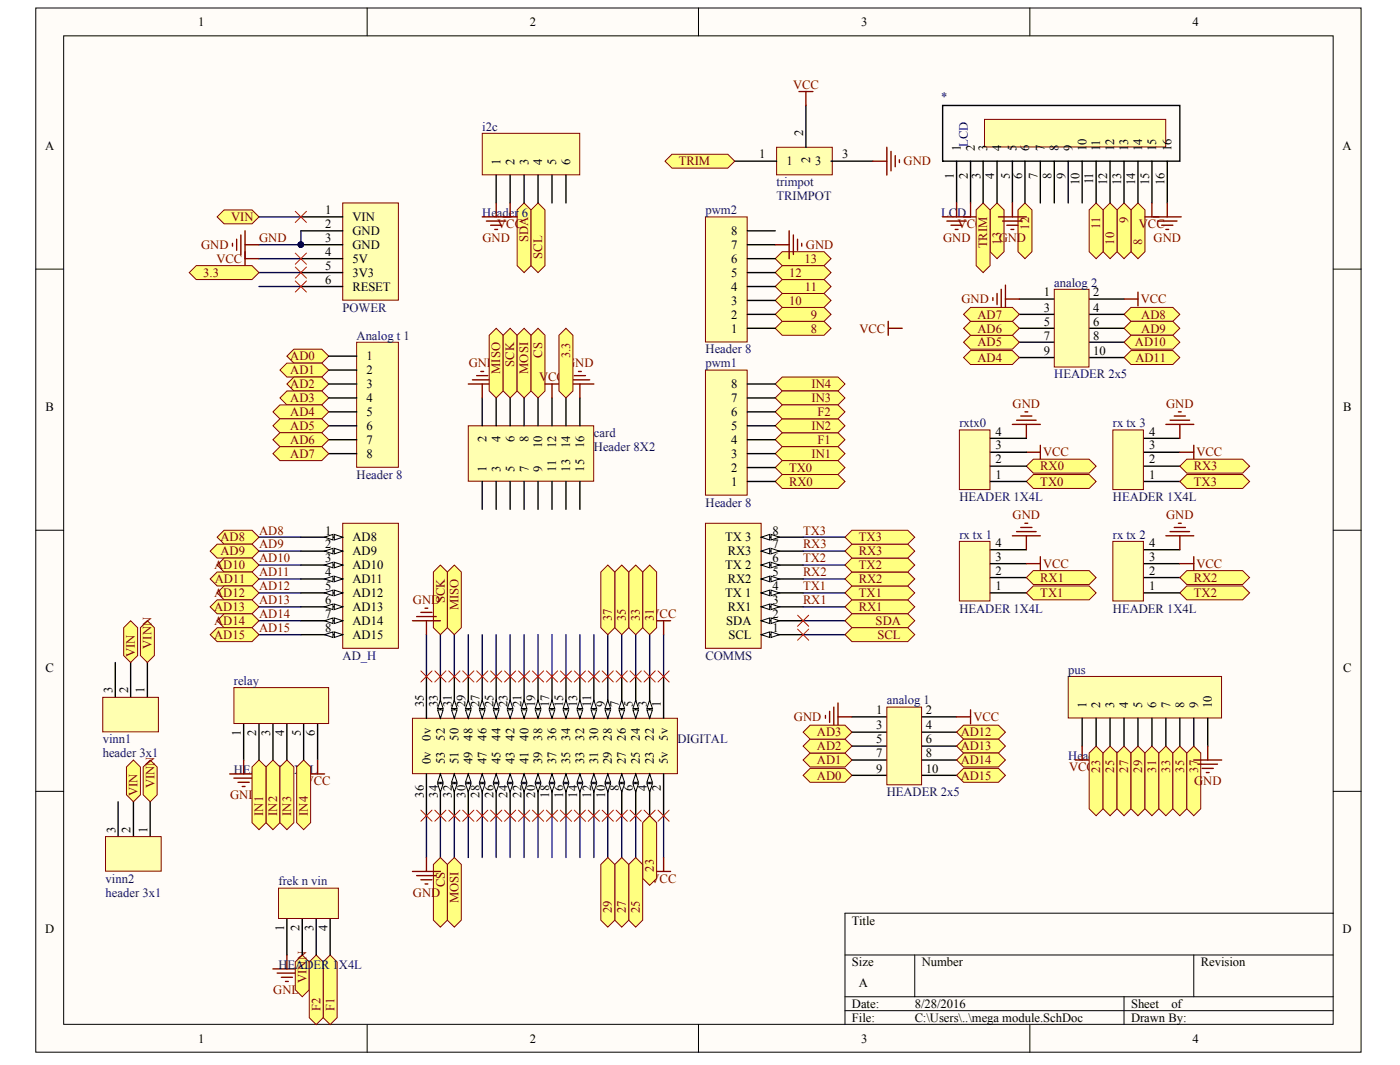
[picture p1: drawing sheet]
<svg xmlns="http://www.w3.org/2000/svg" width="271mm" height="206mm" viewBox="0 0 271 206" stroke-linecap="round" stroke-linejoin="round" font-family="sans-serif">
<defs><g id="words">
<g font-size="2.4">
<text x="38.4" y="5.1">1</text>
<text x="102.5" y="5.1">2</text>
<text x="166.6" y="5.1">3</text>
<text x="230.7" y="5.1">4</text>
<text x="8.7" y="29">A</text>
<text x="155.4" y="26.4" transform="rotate(-90 155.4 26.4)">2</text>
<text x="186" y="29.3" transform="rotate(-90 186 29.3)">1</text>
<text x="188.7" y="29.3" transform="rotate(-90 188.7 29.3)">2</text>
<text x="191.1" y="29.3" transform="rotate(-90 191.1 29.3)">3</text>
<text x="193.8" y="29.3" transform="rotate(-90 193.8 29.3)">4</text>
<text x="196.7" y="29.3" transform="rotate(-90 196.7 29.3)">5</text>
<text x="199.2" y="29.3" transform="rotate(-90 199.2 29.3)">6</text>
<text x="202.1" y="29.3" transform="rotate(-90 202.1 29.3)">7</text>
<text x="204.8" y="29.3" transform="rotate(-90 204.8 29.3)">8</text>
<text x="207.5" y="29.3" transform="rotate(-90 207.5 29.3)">9</text>
<text x="210.2" y="29.3" transform="rotate(-90 210.2 29.3)">1</text>
<text x="210.2" y="28.1" transform="rotate(-90 210.2 28.1)">0</text>
<text x="212.9" y="29.3" transform="rotate(-90 212.9 29.3)">1</text>
<text x="212.9" y="28.2" transform="rotate(-90 212.9 28.2)">1</text>
<text x="215.6" y="29.3" transform="rotate(-90 215.6 29.3)">1</text>
<text x="215.6" y="28.1" transform="rotate(-90 215.6 28.1)">2</text>
<text x="218.3" y="29.3" transform="rotate(-90 218.3 29.3)">1</text>
<text x="218.3" y="28.1" transform="rotate(-90 218.3 28.1)">3</text>
<text x="221" y="29.3" transform="rotate(-90 221 29.3)">1</text>
<text x="221" y="28.1" transform="rotate(-90 221 28.1)">4</text>
<text x="223.7" y="29.3" transform="rotate(-90 223.7 29.3)">1</text>
<text x="223.7" y="28.1" transform="rotate(-90 223.7 28.1)">5</text>
<text x="226.7" y="29.3" transform="rotate(-90 226.7 29.3)">16</text>
<text x="259.8" y="29">A</text>
<text x="96.9" y="32" transform="rotate(-90 96.9 32)">1</text>
<text x="99.6" y="32" transform="rotate(-90 99.6 32)">2</text>
<text x="102.3" y="32" transform="rotate(-90 102.3 32)">3</text>
<text x="104.9" y="32" transform="rotate(-90 104.9 32)">4</text>
<text x="107.6" y="32" transform="rotate(-90 107.6 32)">5</text>
<text x="110.3" y="32" transform="rotate(-90 110.3 32)">6</text>
<text x="146.9" y="30.7">1</text>
<text x="152.2" y="32">1</text>
<text x="156.8" y="31.6" transform="rotate(-90 156.8 31.6)">2</text>
<text x="157.7" y="32">3</text>
<text x="163" y="30.7">3</text>
<text x="184.6" y="34.6" transform="rotate(-90 184.6 34.6)">1</text>
<text x="187.3" y="34.6" transform="rotate(-90 187.3 34.6)">2</text>
<text x="189.7" y="34.6" transform="rotate(-90 189.7 34.6)">3</text>
<text x="192.4" y="34.6" transform="rotate(-90 192.4 34.6)">4</text>
<text x="195.4" y="34.6" transform="rotate(-90 195.4 34.6)">5</text>
<text x="197.8" y="34.6" transform="rotate(-90 197.8 34.6)">6</text>
<text x="200.8" y="34.6" transform="rotate(-90 200.8 34.6)">7</text>
<text x="203.5" y="34.6" transform="rotate(-90 203.5 34.6)">8</text>
<text x="206.2" y="34.6" transform="rotate(-90 206.2 34.6)">9</text>
<text x="208.9" y="35.8" transform="rotate(-90 208.9 35.8)">10</text>
<text x="211.6" y="35.7" transform="rotate(-90 211.6 35.7)">11</text>
<text x="214.3" y="35.8" transform="rotate(-90 214.3 35.8)">12</text>
<text x="217" y="35.8" transform="rotate(-90 217 35.8)">13</text>
<text x="219.7" y="35.8" transform="rotate(-90 219.7 35.8)">14</text>
<text x="222.4" y="35.8" transform="rotate(-90 222.4 35.8)">15</text>
<text x="225.4" y="35.8" transform="rotate(-90 225.4 35.8)">16</text>
<text x="62.9" y="41.4">1</text>
<text x="62.9" y="44.1">2</text>
<text x="62.9" y="46.8">3</text>
<text x="68.2" y="42.8">VIN</text>
<text x="68.2" y="45.5">GND</text>
<text x="141.5" y="45.5">8</text>
<text x="62.9" y="49.5">4</text>
<text x="62.9" y="52.2">5</text>
<text x="68.2" y="48.2">GND</text>
<text x="68.2" y="50.9">5V</text>
<text x="68.2" y="53.6">3V3</text>
<text x="141.5" y="53.6">5</text>
<text x="141.5" y="50.9">6</text>
<text x="141.5" y="48.2">7</text>
<text x="62.9" y="54.9">6</text>
<text x="68.2" y="56.3">RESET</text>
<text x="141.5" y="58.9">3</text>
<text x="141.5" y="56.3">4</text>
<text x="202" y="57.3">1</text>
<text x="211.6" y="57.3">2</text>
<text x="141.5" y="64.3">1</text>
<text x="141.5" y="61.6">2</text>
<text x="202" y="60.3">3</text>
<text x="202" y="63">5</text>
<text x="202" y="65.7">7</text>
<text x="211.6" y="60.3">4</text>
<text x="211.6" y="63">6</text>
<text x="211.6" y="65.7">8</text>
<text x="70.9" y="69.7">1</text>
<text x="202" y="68.6">9</text>
<text x="211.6" y="68.6">10</text>
<text x="70.9" y="72.4">2</text>
<text x="70.9" y="75.1">3</text>
<text x="70.9" y="77.8">4</text>
<text x="141.5" y="77.8">7</text>
<text x="141.5" y="75.1">8</text>
<text x="8.8" y="79.5">B</text>
<text x="70.9" y="80.5">5</text>
<text x="70.9" y="83.2">6</text>
<text x="141.5" y="83.2">5</text>
<text x="141.5" y="80.5">6</text>
<text x="259.9" y="79.5">B</text>
<text x="70.9" y="85.9">7</text>
<text x="70.9" y="88.6">8</text>
<text x="94.2" y="85.5" transform="rotate(-90 94.2 85.5)">2</text>
<text x="96.9" y="85.5" transform="rotate(-90 96.9 85.5)">4</text>
<text x="99.6" y="85.5" transform="rotate(-90 99.6 85.5)">6</text>
<text x="102.3" y="85.5" transform="rotate(-90 102.3 85.5)">8</text>
<text x="104.9" y="86.7" transform="rotate(-90 104.9 86.7)">10</text>
<text x="107.6" y="86.7" transform="rotate(-90 107.6 86.7)">12</text>
<text x="110.3" y="86.7" transform="rotate(-90 110.3 86.7)">14</text>
<text x="113" y="86.7" transform="rotate(-90 113 86.7)">16</text>
<text x="141.5" y="88.6">3</text>
<text x="141.5" y="85.9">4</text>
<text x="192.7" y="89.7">2</text>
<text x="192.7" y="87">3</text>
<text x="192.7" y="84.3">4</text>
<text x="222.4" y="89.7">2</text>
<text x="222.4" y="87">3</text>
<text x="222.4" y="84.3">4</text>
<text x="94.2" y="91.3" transform="rotate(-90 94.2 91.3)">1</text>
<text x="96.9" y="91.3" transform="rotate(-90 96.9 91.3)">3</text>
<text x="99.6" y="91.3" transform="rotate(-90 99.6 91.3)">5</text>
<text x="102.3" y="91.3" transform="rotate(-90 102.3 91.3)">7</text>
<text x="104.9" y="91.3" transform="rotate(-90 104.9 91.3)">9</text>
<text x="107.6" y="91.3" transform="rotate(-90 107.6 91.3)">11</text>
<text x="110.3" y="91.3" transform="rotate(-90 110.3 91.3)">13</text>
<text x="113" y="91.3" transform="rotate(-90 113 91.3)">15</text>
<text x="141.5" y="94">1</text>
<text x="141.5" y="91.3">2</text>
<text x="192.7" y="92.6">1</text>
<text x="222.4" y="92.6">1</text>
<text x="62.9" y="103.4">1</text>
<text x="62.9" y="106.1">2</text>
<text x="68.2" y="104.7">AD8</text>
<text x="68.2" y="107.4">AD9</text>
<text x="140.3" y="104.7">TX 3</text>
<text x="140.8" y="107.4">RX3</text>
<text x="149.5" y="106.1">7</text>
<text x="149.5" y="103.4">8</text>
<text x="192.7" y="105.8">4</text>
<text x="222.4" y="105.8">4</text>
<text x="62.9" y="108.8">3</text>
<text x="62.9" y="111.5">4</text>
<text x="68.2" y="110.1">AD10</text>
<text x="68.2" y="112.8">AD11</text>
<text x="140.3" y="110.1">TX 2</text>
<text x="140.8" y="112.8">RX2</text>
<text x="149.5" y="111.5">5</text>
<text x="149.5" y="108.8">6</text>
<text x="192.7" y="111.2">2</text>
<text x="192.7" y="108.5">3</text>
<text x="222.4" y="111.2">2</text>
<text x="222.4" y="108.5">3</text>
<text x="62.9" y="114.2">5</text>
<text x="62.9" y="116.9">6</text>
<text x="62.9" y="119.6">7</text>
<text x="68.2" y="115.5">AD12</text>
<text x="68.2" y="118.2">AD13</text>
<text x="140.3" y="115.5">TX 1</text>
<text x="140.8" y="118.2">RX1</text>
<text x="149.5" y="119.6">2</text>
<text x="149.5" y="116.9">3</text>
<text x="149.5" y="114.2">4</text>
<text x="192.7" y="114.2">1</text>
<text x="222.4" y="114.2">1</text>
<text x="62.9" y="122.2">8</text>
<text x="68.2" y="120.9">AD14</text>
<text x="68.2" y="123.6">AD15</text>
<text x="140.5" y="120.9">SDA</text>
<text x="141" y="123.6">SCL</text>
<text x="149.5" y="122.2">1</text>
<text x="8.8" y="130">C</text>
<text x="259.9" y="130">C</text>
<text x="21.8" y="134.1" transform="rotate(-90 21.8 134.1)">3</text>
<text x="24.8" y="134.1" transform="rotate(-90 24.8 134.1)">2</text>
<text x="28" y="134.1" transform="rotate(-90 28 134.1)">1</text>
<text x="82" y="136.8" transform="rotate(-90 82 136.8)">35</text>
<text x="84.7" y="136.8" transform="rotate(-90 84.7 136.8)">33</text>
<text x="87.4" y="136.8" transform="rotate(-90 87.4 136.8)">31</text>
<text x="90.1" y="136.8" transform="rotate(-90 90.1 136.8)">29</text>
<text x="92.8" y="136.8" transform="rotate(-90 92.8 136.8)">27</text>
<text x="95.5" y="136.8" transform="rotate(-90 95.5 136.8)">25</text>
<text x="98.2" y="136.8" transform="rotate(-90 98.2 136.8)">23</text>
<text x="100.9" y="136.8" transform="rotate(-90 100.9 136.8)">21</text>
<text x="103.6" y="136.8" transform="rotate(-90 103.6 136.8)">19</text>
<text x="106.3" y="136.8" transform="rotate(-90 106.3 136.8)">17</text>
<text x="109" y="136.8" transform="rotate(-90 109 136.8)">15</text>
<text x="111.7" y="136.8" transform="rotate(-90 111.7 136.8)">13</text>
<text x="114.4" y="136.8" transform="rotate(-90 114.4 136.8)">11</text>
<text x="117.1" y="136.8" transform="rotate(-90 117.1 136.8)">9</text>
<text x="119.8" y="136.8" transform="rotate(-90 119.8 136.8)">7</text>
<text x="122.5" y="136.8" transform="rotate(-90 122.5 136.8)">5</text>
<text x="125.2" y="136.8" transform="rotate(-90 125.2 136.8)">3</text>
<text x="127.9" y="136.8" transform="rotate(-90 127.9 136.8)">1</text>
<text x="210.2" y="137.1" transform="rotate(-90 210.2 137.1)">1</text>
<text x="212.9" y="137.1" transform="rotate(-90 212.9 137.1)">2</text>
<text x="215.6" y="137.1" transform="rotate(-90 215.6 137.1)">3</text>
<text x="218.3" y="137.1" transform="rotate(-90 218.3 137.1)">4</text>
<text x="221" y="137.1" transform="rotate(-90 221 137.1)">5</text>
<text x="223.7" y="137.1" transform="rotate(-90 223.7 137.1)">6</text>
<text x="226.4" y="137.1" transform="rotate(-90 226.4 137.1)">7</text>
<text x="229.1" y="137.1" transform="rotate(-90 229.1 137.1)">8</text>
<text x="231.8" y="137.1" transform="rotate(-90 231.8 137.1)">9</text>
<text x="234.5" y="137.1" transform="rotate(-90 234.5 137.1)">10</text>
<text x="46.6" y="142.3" transform="rotate(-90 46.6 142.3)">1</text>
<text x="49.6" y="142.3" transform="rotate(-90 49.6 142.3)">2</text>
<text x="52.3" y="142.3" transform="rotate(-90 52.3 142.3)">3</text>
<text x="55" y="142.3" transform="rotate(-90 55 142.3)">4</text>
<text x="58.2" y="142.3" transform="rotate(-90 58.2 142.3)">5</text>
<text x="60.9" y="142.3" transform="rotate(-90 60.9 142.3)">6</text>
<text x="83.4" y="143.3" transform="rotate(-90 83.4 143.3)">0v</text>
<text x="86.1" y="143.3" transform="rotate(-90 86.1 143.3)">52</text>
<text x="88.8" y="143.3" transform="rotate(-90 88.8 143.3)">50</text>
<text x="91.5" y="143.3" transform="rotate(-90 91.5 143.3)">48</text>
<text x="94.2" y="143.3" transform="rotate(-90 94.2 143.3)">46</text>
<text x="96.9" y="143.3" transform="rotate(-90 96.9 143.3)">44</text>
<text x="99.6" y="143.3" transform="rotate(-90 99.6 143.3)">42</text>
<text x="102.3" y="143.3" transform="rotate(-90 102.3 143.3)">40</text>
<text x="104.9" y="143.3" transform="rotate(-90 104.9 143.3)">38</text>
<text x="107.6" y="143.3" transform="rotate(-90 107.6 143.3)">36</text>
<text x="110.3" y="143.3" transform="rotate(-90 110.3 143.3)">34</text>
<text x="113" y="143.3" transform="rotate(-90 113 143.3)">32</text>
<text x="115.7" y="143.3" transform="rotate(-90 115.7 143.3)">30</text>
<text x="118.4" y="143.3" transform="rotate(-90 118.4 143.3)">28</text>
<text x="121.1" y="143.3" transform="rotate(-90 121.1 143.3)">26</text>
<text x="123.8" y="143.3" transform="rotate(-90 123.8 143.3)">24</text>
<text x="126.5" y="143.3" transform="rotate(-90 126.5 143.3)">22</text>
<text x="129.2" y="143.3" transform="rotate(-90 129.2 143.3)">5v</text>
<text x="169.6" y="138.1">1</text>
<text x="169.6" y="141.1">3</text>
<text x="169.6" y="143.8">5</text>
<text x="179.2" y="138.1">2</text>
<text x="179.2" y="141.1">4</text>
<text x="179.2" y="143.8">6</text>
<text x="83.4" y="147.8" transform="rotate(-90 83.4 147.8)">0v</text>
<text x="86.1" y="147.8" transform="rotate(-90 86.1 147.8)">53</text>
<text x="88.8" y="147.8" transform="rotate(-90 88.8 147.8)">51</text>
<text x="91.5" y="147.8" transform="rotate(-90 91.5 147.8)">49</text>
<text x="94.2" y="147.8" transform="rotate(-90 94.2 147.8)">47</text>
<text x="96.9" y="147.8" transform="rotate(-90 96.9 147.8)">45</text>
<text x="99.6" y="147.8" transform="rotate(-90 99.6 147.8)">43</text>
<text x="102.3" y="147.8" transform="rotate(-90 102.3 147.8)">41</text>
<text x="104.9" y="147.8" transform="rotate(-90 104.9 147.8)">39</text>
<text x="107.6" y="147.8" transform="rotate(-90 107.6 147.8)">37</text>
<text x="110.3" y="147.8" transform="rotate(-90 110.3 147.8)">35</text>
<text x="113" y="147.8" transform="rotate(-90 113 147.8)">33</text>
<text x="115.7" y="147.8" transform="rotate(-90 115.7 147.8)">31</text>
<text x="118.4" y="147.8" transform="rotate(-90 118.4 147.8)">29</text>
<text x="121.1" y="147.8" transform="rotate(-90 121.1 147.8)">27</text>
<text x="123.8" y="147.8" transform="rotate(-90 123.8 147.8)">25</text>
<text x="126.5" y="147.8" transform="rotate(-90 126.5 147.8)">23</text>
<text x="129.2" y="147.8" transform="rotate(-90 129.2 147.8)">5v</text>
<text x="169.6" y="146.5">7</text>
<text x="169.6" y="149.5">9</text>
<text x="179.2" y="146.5">8</text>
<text x="179.2" y="149.5">10</text>
<text x="82" y="154.3" transform="rotate(-90 82 154.3)">36</text>
<text x="84.7" y="154.3" transform="rotate(-90 84.7 154.3)">34</text>
<text x="87.4" y="154.3" transform="rotate(-90 87.4 154.3)">32</text>
<text x="90.1" y="154.3" transform="rotate(-90 90.1 154.3)">30</text>
<text x="92.8" y="154.3" transform="rotate(-90 92.8 154.3)">28</text>
<text x="95.5" y="154.3" transform="rotate(-90 95.5 154.3)">26</text>
<text x="98.2" y="154.3" transform="rotate(-90 98.2 154.3)">24</text>
<text x="100.9" y="154.3" transform="rotate(-90 100.9 154.3)">22</text>
<text x="103.6" y="154.3" transform="rotate(-90 103.6 154.3)">20</text>
<text x="106.3" y="154.3" transform="rotate(-90 106.3 154.3)">18</text>
<text x="109" y="154.3" transform="rotate(-90 109 154.3)">16</text>
<text x="111.7" y="154.3" transform="rotate(-90 111.7 154.3)">14</text>
<text x="114.4" y="154.3" transform="rotate(-90 114.4 154.3)">12</text>
<text x="117.1" y="154.3" transform="rotate(-90 117.1 154.3)">10</text>
<text x="119.8" y="153.1" transform="rotate(-90 119.8 153.1)">8</text>
<text x="122.5" y="153.1" transform="rotate(-90 122.5 153.1)">6</text>
<text x="125.2" y="153.1" transform="rotate(-90 125.2 153.1)">4</text>
<text x="127.9" y="153.1" transform="rotate(-90 127.9 153.1)">2</text>
<text x="22.3" y="161" transform="rotate(-90 22.3 161)">3</text>
<text x="25.3" y="161" transform="rotate(-90 25.3 161)">2</text>
<text x="28.5" y="161" transform="rotate(-90 28.5 161)">1</text>
<text x="164.9" y="178.8">Title</text>
<text x="8.7" y="180.5">D</text>
<text x="55" y="180" transform="rotate(-90 55 180)">1</text>
<text x="58" y="180" transform="rotate(-90 58 180)">2</text>
<text x="60.7" y="180" transform="rotate(-90 60.7 180)">3</text>
<text x="63.4" y="180" transform="rotate(-90 63.4 180)">4</text>
<text x="259.8" y="180.5">D</text>
<text x="164.9" y="186.9">Size</text>
<text x="166.2" y="190.9">A</text>
<text x="178.4" y="186.9">Number</text>
<text x="232.4" y="186.9">Revision</text>
<text x="164.9" y="195">Date:</text>
<text x="164.9" y="197.7">File:</text>
<text x="177" y="195">8/28/2016</text>
<text x="177" y="197.7">C:\Users\..\mega module.SchDoc</text>
<text x="218.9" y="195">Sheet</text>
<text x="218.9" y="197.7">Drawn By:</text>
<text x="226.7" y="195">of</text>
<text x="38.4" y="201.7">1</text>
<text x="102.5" y="201.7">2</text>
<text x="166.6" y="201.7">3</text>
<text x="230.7" y="201.7">4</text>
</g>
<g font-size="2.4" fill="#800000">
<text x="153.5" y="17.2">VCC</text>
<text x="131.4" y="32">TRIM</text>
<text x="174.9" y="32">GND</text>
<text x="44.7" y="42.8">VIN</text>
<text x="50.1" y="46.8">GND</text>
<text x="93.4" y="46.8">GND</text>
<text x="96.2" y="44.1">VCC</text>
<text x="102.2" y="46.8" transform="rotate(-90 102.2 46.8)">SDA</text>
<text x="182.5" y="46.8">GND</text>
<text x="185.3" y="44.1">VCC</text>
<text x="193.3" y="46.8">GND</text>
<text x="193.8" y="47.4" transform="rotate(-90 193.8 47.4)">13</text>
<text x="199.2" y="44.4" transform="rotate(-90 199.2 44.4)">12</text>
<text x="212.9" y="44.3" transform="rotate(-90 212.9 44.3)">11</text>
<text x="215.6" y="47.4" transform="rotate(-90 215.6 47.4)">10</text>
<text x="218.3" y="43.2" transform="rotate(-90 218.3 43.2)">9</text>
<text x="220.4" y="44.1">VCC</text>
<text x="221" y="47.4" transform="rotate(-90 221 47.4)">8</text>
<text x="223.2" y="46.8">GND</text>
<text x="38.9" y="48.2">GND</text>
<text x="39.3" y="53.6">3.3</text>
<text x="41.9" y="50.9">VCC</text>
<text x="104.9" y="50.1" transform="rotate(-90 104.9 50.1)">SCL</text>
<text x="152.7" y="53.6">12</text>
<text x="155.7" y="50.9">13</text>
<text x="156" y="48.2">GND</text>
<text x="191.1" y="48" transform="rotate(-90 191.1 48)">TRIM</text>
<text x="152.7" y="58.9">10</text>
<text x="155.8" y="56.3">11</text>
<text x="186" y="58.7">GND</text>
<text x="220.8" y="58.7">VCC</text>
<text x="156.9" y="64.3">8</text>
<text x="156.9" y="61.6">9</text>
<text x="166.3" y="64.3">VCC</text>
<text x="189.2" y="64.3">AD6</text>
<text x="189.2" y="61.6">AD7</text>
<text x="220.9" y="61.6">AD8</text>
<text x="220.9" y="64.3">AD9</text>
<text x="56.2" y="69.7">AD0</text>
<text x="90.7" y="71.1">GND</text>
<text x="99.5" y="70.9" transform="rotate(-90 99.5 70.9)">SCK</text>
<text x="104.9" y="69.2" transform="rotate(-90 104.9 69.2)">CS</text>
<text x="109.6" y="71.1">GND</text>
<text x="110.3" y="69.2" transform="rotate(-90 110.3 69.2)">3.3</text>
<text x="189.2" y="70">AD4</text>
<text x="189.2" y="67">AD5</text>
<text x="219.6" y="67">AD10</text>
<text x="219.8" y="70">AD11</text>
<text x="56.2" y="72.4">AD1</text>
<text x="56.2" y="75.1">AD2</text>
<text x="56.2" y="77.8">AD3</text>
<text x="96.8" y="72.3" transform="rotate(-90 96.8 72.3)">MISO</text>
<text x="102.2" y="72.3" transform="rotate(-90 102.2 72.3)">MOSI</text>
<text x="104.3" y="73.8">VCC</text>
<text x="157.1" y="75.1">IN4</text>
<text x="157.1" y="77.8">IN3</text>
<text x="56.2" y="80.5">AD4</text>
<text x="56.2" y="83.2">AD5</text>
<text x="157.1" y="83.2">IN2</text>
<text x="158.2" y="80.5">F2</text>
<text x="196" y="78.9">GND</text>
<text x="225.7" y="78.9">GND</text>
<text x="56.2" y="85.9">AD6</text>
<text x="56.2" y="88.6">AD7</text>
<text x="157.1" y="88.6">IN1</text>
<text x="158.2" y="85.9">F1</text>
<text x="201.9" y="88.3">VCC</text>
<text x="231.5" y="88.3">VCC</text>
<text x="152.7" y="91.3">TX0</text>
<text x="152.7" y="94">RX0</text>
<text x="201.3" y="91">RX0</text>
<text x="201.3" y="94">TX0</text>
<text x="231" y="91">RX3</text>
<text x="231" y="94">TX3</text>
<text x="196" y="100.4">GND</text>
<text x="225.7" y="100.4">GND</text>
<text x="42.7" y="104.7">AD8</text>
<text x="42.7" y="107.4">AD9</text>
<text x="50.1" y="103.4">AD8</text>
<text x="50.1" y="106.1">AD9</text>
<text x="155.4" y="106.1">RX3</text>
<text x="155.4" y="103.4">TX3</text>
<text x="166.2" y="107.4">RX3</text>
<text x="166.2" y="104.7">TX3</text>
<text x="41.4" y="110.1">AD10</text>
<text x="41.6" y="112.8">AD11</text>
<text x="50.1" y="108.8">AD10</text>
<text x="50.1" y="111.5">AD11</text>
<text x="155.4" y="111.5">RX2</text>
<text x="155.4" y="108.8">TX2</text>
<text x="166.2" y="112.8">RX2</text>
<text x="166.2" y="110.1">TX2</text>
<text x="201.3" y="112.5">RX1</text>
<text x="201.9" y="109.9">VCC</text>
<text x="231" y="112.5">RX2</text>
<text x="231.5" y="109.9">VCC</text>
<text x="41.4" y="115.5">AD12</text>
<text x="41.4" y="118.2">AD13</text>
<text x="50.1" y="114.2">AD12</text>
<text x="50.1" y="116.9">AD13</text>
<text x="50.1" y="119.6">AD14</text>
<text x="79.9" y="116.9">GND</text>
<text x="86.1" y="116.7" transform="rotate(-90 86.1 116.7)">SCK</text>
<text x="88.8" y="118.1" transform="rotate(-90 88.8 118.1)">MISO</text>
<text x="125.9" y="119.6">VCC</text>
<text x="155.4" y="116.9">RX1</text>
<text x="155.4" y="114.2">TX1</text>
<text x="166.2" y="118.2">RX1</text>
<text x="166.2" y="115.5">TX1</text>
<text x="201.3" y="115.5">TX1</text>
<text x="231" y="115.5">TX2</text>
<text x="29.3" y="125.5" transform="rotate(-90 29.3 125.5)">VINN</text>
<text x="41.4" y="120.9">AD14</text>
<text x="41.4" y="123.6">AD15</text>
<text x="50.1" y="122.2">AD15</text>
<text x="118.4" y="120.1" transform="rotate(-90 118.4 120.1)">37</text>
<text x="121.1" y="120.1" transform="rotate(-90 121.1 120.1)">35</text>
<text x="123.8" y="120.1" transform="rotate(-90 123.8 120.1)">33</text>
<text x="126.5" y="120.1" transform="rotate(-90 126.5 120.1)">31</text>
<text x="169.5" y="120.9">SDA</text>
<text x="169.8" y="123.6">SCL</text>
<text x="26.1" y="127.1" transform="rotate(-90 26.1 127.1)">VIN</text>
<text x="153.6" y="139.5">GND</text>
<text x="158.1" y="142.4">AD3</text>
<text x="185.9" y="142.4">AD12</text>
<text x="188.4" y="139.5">VCC</text>
<text x="158.1" y="147.8">AD1</text>
<text x="158.1" y="145.1">AD2</text>
<text x="185.9" y="145.1">AD13</text>
<text x="185.9" y="147.8">AD14</text>
<text x="206.9" y="149.2">VCC</text>
<text x="212.9" y="149.5" transform="rotate(-90 212.9 149.5)">23</text>
<text x="215.6" y="149.5" transform="rotate(-90 215.6 149.5)">25</text>
<text x="218.3" y="149.5" transform="rotate(-90 218.3 149.5)">27</text>
<text x="221" y="149.5" transform="rotate(-90 221 149.5)">29</text>
<text x="223.7" y="149.5" transform="rotate(-90 223.7 149.5)">31</text>
<text x="226.4" y="149.5" transform="rotate(-90 226.4 149.5)">33</text>
<text x="229.1" y="149.5" transform="rotate(-90 229.1 149.5)">35</text>
<text x="231.8" y="149.5" transform="rotate(-90 231.8 149.5)">37</text>
<text x="26.6" y="154" transform="rotate(-90 26.6 154)">VIN</text>
<text x="29.9" y="152.4" transform="rotate(-90 29.9 152.4)">VINN</text>
<text x="44.5" y="154.6">GND</text>
<text x="59" y="151.9">VCC</text>
<text x="158.1" y="150.8">AD0</text>
<text x="185.9" y="150.8">AD15</text>
<text x="231.1" y="151.9">GND</text>
<text x="50.9" y="157.8" transform="rotate(-90 50.9 157.8)">IN1</text>
<text x="53.6" y="157.8" transform="rotate(-90 53.6 157.8)">IN2</text>
<text x="56.3" y="157.8" transform="rotate(-90 56.3 157.8)">IN3</text>
<text x="59.6" y="157.8" transform="rotate(-90 59.6 157.8)">IN4</text>
<text x="79.9" y="173.4">GND</text>
<text x="86.1" y="171.5" transform="rotate(-90 86.1 171.5)">CS</text>
<text x="125.9" y="170.7">VCC</text>
<text x="126.5" y="168.6" transform="rotate(-90 126.5 168.6)">23</text>
<text x="88.8" y="174.7" transform="rotate(-90 88.8 174.7)">MOSI</text>
<text x="118.4" y="176.7" transform="rotate(-90 118.4 176.7)">29</text>
<text x="121.1" y="176.7" transform="rotate(-90 121.1 176.7)">27</text>
<text x="123.8" y="176.7" transform="rotate(-90 123.8 176.7)">25</text>
<text x="59.3" y="190.1" transform="rotate(-90 59.3 190.1)">VINN</text>
<text x="52.9" y="192.3">GND</text>
<text x="62" y="195.5" transform="rotate(-90 62 195.5)">F2</text>
<text x="64.7" y="195.5" transform="rotate(-90 64.7 195.5)">F1</text>
</g>
<g font-size="2.4" fill="#000080">
<text x="182.2" y="19.6">*</text>
<text x="93.3" y="25.3">i2c</text>
<text x="187.3" y="28.5" transform="rotate(-90 187.3 28.5)">LCD</text>
<text x="93.3" y="42">Header 6</text>
<text x="136.5" y="41.4">pwm2</text>
<text x="150.3" y="36.1">trimpot</text>
<text x="150.3" y="38.7">TRIMPOT</text>
<text x="182.2" y="42">LC</text>
<text x="185.2" y="42">D</text>
<text x="204" y="55.4">analog 2</text>
<text x="66.3" y="60.3">POWER</text>
<text x="69" y="65.7">Analog t 1</text>
<text x="136.5" y="71.1">pwm1</text>
<text x="136.5" y="68.4">Header 8</text>
<text x="204" y="73.2">HEADER 2x5</text>
<text x="185.7" y="82.7">rxtx0</text>
<text x="215.4" y="82.7">rx tx 3</text>
<text x="114.9" y="84.5">card</text>
<text x="114.9" y="87.2">Header 8X2</text>
<text x="69" y="92.6">Header 8</text>
<text x="136.5" y="98">Header 8</text>
<text x="185.7" y="96.9">HEADER 1X4L</text>
<text x="215.4" y="96.9">HEADER 1X4L</text>
<text x="185.7" y="104.2">rx tx 1</text>
<text x="215.4" y="104.2">rx tx 2</text>
<text x="185.7" y="118.5">HEADER 1X4L</text>
<text x="215.4" y="118.5">HEADER 1X4L</text>
<text x="66.3" y="127.6">AD_H</text>
<text x="136.5" y="127.6">COMMS</text>
<text x="206.7" y="130.3">pus</text>
<text x="45.2" y="132.5">relay</text>
<text x="171.6" y="136.3">analog 1</text>
<text x="19.9" y="143.8">vinn1</text>
<text x="131.1" y="143.8">DIGITAL</text>
<text x="19.9" y="146.5">header 3x1</text>
<text x="45.2" y="149.7">HEADER 1X6L</text>
<text x="206.7" y="147">Header 10</text>
<text x="171.6" y="154">HEADER 2x5</text>
<text x="20.4" y="170.7">vinn2</text>
<text x="20.4" y="173.4">header 3x1</text>
<text x="53.9" y="171.3">frek n vin</text>
<text x="53.9" y="187.4">HEADER 1X4L</text>
</g>
</g></defs>
<g fill="#fffcf8" stroke="#000" stroke-width=".19">
<path d="M6.9 1.5h256.5v202h-256.5z"/>
<path d="M12.3 6.9h245.7v191.3h-245.7z"/>
</g>
<g fill="none" stroke="#000" stroke-width=".19">
<path d="M71 1.5v5.4M135.2 1.5v5.4M199.3 1.5v5.4M6.9 52.1h5.4M258 52.1h5.4M6.9 102.6h5.4M258 102.6h5.4M6.9 153.1h5.4M258 153.1h5.4M258 176.7h-94.5v21.5M71 198.2v5.4M135.2 198.2v5.4"/>
<path d="M163.5 184.7h94.5M163.5 192.8h94.5M163.5 195.5h94.5M177 184.7v8.1M199.3 198.2v5.4M217.5 192.8v5.4M231 184.7v8.1"/>
</g>
<g fill="none" stroke="#000080" stroke-width=".27">
<path d="M50.1 55.4h8.1M50.1 52.7h8.1M50.1 50h8.1M50.1 42h8.1M50.1 103.9h8.1M50.1 117.4h8.1M50.1 114.7h8.1M50.1 112h8.1M50.1 109.3h8.1M50.1 106.6h8.1M155.4 103.9h8.1M155.4 117.4h8.1"/>
<path d="M155.4 114.7h8.1M155.4 112h8.1M155.4 109.3h8.1M155.4 106.6h8.1M50.1 122.8h8.1M50.1 120.1h8.1M82.5 122.8v8.1M85.2 122.8v8.1M87.9 122.8v8.1M90.6 122.8v8.1M93.3 122.8v8.1M96 122.8v8.1"/>
<path d="M98.7 122.8v8.1M101.4 122.8v8.1M104.1 122.8v8.1M106.8 122.8v8.1M109.5 122.8v8.1M112.2 122.8v8.1M114.9 122.8v8.1M117.6 122.8v8.1M120.3 122.8v8.1M123 122.8v8.1M125.7 122.8v8.1M128.4 122.8v8.1"/>
<path d="M155.4 122.8h8.1M155.4 120.1h8.1M82.5 157.8v8.1M85.2 157.8v8.1M87.9 157.8v8.1M90.6 157.8v8.1M93.3 157.8v8.1M96 157.8v8.1M98.7 157.8v8.1M101.4 157.8v8.1M104.1 157.8v8.1M106.8 157.8v8.1"/>
<path d="M109.5 157.8v8.1M112.2 157.8v8.1M114.9 157.8v8.1M117.6 157.8v8.1M120.3 157.8v8.1M123 157.8v8.1M128.4 157.8v8.1"/>
</g>
<path d="M66.3 39.3h10.8v18.8h-10.8z" fill="#ffffb0" stroke="#800000" stroke-width=".19"/>
<path d="M58.2 42h8.1M58.2 44.7h8.1M58.2 47.3h8.1M58.2 50h8.1M58.2 52.7h8.1M58.2 55.4h8.1" fill="none" stroke="#000" stroke-width=".27"/>
<circle cx="58.2" cy="47.3" r=".52" fill="#000080" stroke="#000080" stroke-width=".19"/>
<path d="M66.3 101.2h10.8v24.2h-10.8z" fill="#ffffb0" stroke="#800000" stroke-width=".19"/>
<path d="M58.2 103.9h8.1" fill="none" stroke="#000" stroke-width=".27"/>
<g fill="#fffcf8" stroke="#000" stroke-width=".19">
<path d="M64.7 103.4l1.6 .5-1.6 .6z"/>
<path d="M62.8 103.9l1.6-.5v1.1z"/>
</g>
<path d="M58.2 106.6h8.1" fill="none" stroke="#000" stroke-width=".27"/>
<g fill="#fffcf8" stroke="#000" stroke-width=".19">
<path d="M64.7 106.1l1.6 .5-1.6 .6z"/>
<path d="M62.8 106.6l1.6-.5v1.1z"/>
</g>
<path d="M58.2 109.3h8.1" fill="none" stroke="#000" stroke-width=".27"/>
<g fill="#fffcf8" stroke="#000" stroke-width=".19">
<path d="M64.7 108.8l1.6 .5-1.6 .5z"/>
<path d="M62.8 109.3l1.6-.5v1z"/>
</g>
<path d="M58.2 112h8.1" fill="none" stroke="#000" stroke-width=".27"/>
<g fill="#fffcf8" stroke="#000" stroke-width=".19">
<path d="M64.7 111.5l1.6 .5-1.6 .5z"/>
<path d="M62.8 112l1.6-.5v1z"/>
</g>
<path d="M58.2 114.7h8.1" fill="none" stroke="#000" stroke-width=".27"/>
<g fill="#fffcf8" stroke="#000" stroke-width=".19">
<path d="M64.7 114.2l1.6 .5-1.6 .5z"/>
<path d="M62.8 114.7l1.6-.5v1z"/>
</g>
<path d="M58.2 117.4h8.1" fill="none" stroke="#000" stroke-width=".27"/>
<g fill="#fffcf8" stroke="#000" stroke-width=".19">
<path d="M64.7 116.9l1.6 .5-1.6 .5z"/>
<path d="M62.8 117.4l1.6-.5v1z"/>
</g>
<path d="M58.2 120.1h8.1" fill="none" stroke="#000" stroke-width=".27"/>
<g fill="#fffcf8" stroke="#000" stroke-width=".19">
<path d="M64.7 119.5l1.6 .6-1.6 .5z"/>
<path d="M62.8 120.1l1.6-.6v1.1z"/>
</g>
<path d="M58.2 122.8h8.1" fill="none" stroke="#000" stroke-width=".27"/>
<g fill="#fffcf8" stroke="#000" stroke-width=".19">
<path d="M64.7 122.2l1.6 .6-1.6 .5z"/>
<path d="M62.8 122.8l1.6-.6v1.1z"/>
</g>
<path d="M136.5 101.2h10.8v24.2h-10.8z" fill="#ffffb0" stroke="#800000" stroke-width=".19"/>
<path d="M147.3 122.8h8.1" fill="none" stroke="#000" stroke-width=".27"/>
<g fill="#fffcf8" stroke="#000" stroke-width=".19">
<path d="M147.3 122.8l1.6-.6v1.1z"/>
<path d="M149.2 122.2l1.6 .6-1.6 .5z"/>
</g>
<path d="M147.3 120.1h8.1" fill="none" stroke="#000" stroke-width=".27"/>
<g fill="#fffcf8" stroke="#000" stroke-width=".19">
<path d="M147.3 120.1l1.6-.6v1.1z"/>
<path d="M149.2 119.5l1.6 .6-1.6 .5z"/>
</g>
<path d="M147.3 117.4h8.1" fill="none" stroke="#000" stroke-width=".27"/>
<g fill="#fffcf8" stroke="#000" stroke-width=".19">
<path d="M147.3 117.4l1.6-.5v1z"/>
<path d="M149.2 116.9l1.6 .5-1.6 .5z"/>
</g>
<path d="M147.3 114.7h8.1" fill="none" stroke="#000" stroke-width=".27"/>
<g fill="#fffcf8" stroke="#000" stroke-width=".19">
<path d="M147.3 114.7l1.6-.5v1z"/>
<path d="M149.2 114.2l1.6 .5-1.6 .5z"/>
</g>
<path d="M147.3 112h8.1" fill="none" stroke="#000" stroke-width=".27"/>
<g fill="#fffcf8" stroke="#000" stroke-width=".19">
<path d="M147.3 112l1.6-.5v1z"/>
<path d="M149.2 111.5l1.6 .5-1.6 .5z"/>
</g>
<path d="M147.3 109.3h8.1" fill="none" stroke="#000" stroke-width=".27"/>
<g fill="#fffcf8" stroke="#000" stroke-width=".19">
<path d="M147.3 109.3l1.6-.5v1z"/>
<path d="M149.2 108.8l1.6 .5-1.6 .5z"/>
</g>
<path d="M147.3 106.6h8.1" fill="none" stroke="#000" stroke-width=".27"/>
<g fill="#fffcf8" stroke="#000" stroke-width=".19">
<path d="M147.3 106.6l1.6-.5v1.1z"/>
<path d="M149.2 106.1l1.6 .5-1.6 .6z"/>
</g>
<path d="M147.3 103.9h8.1" fill="none" stroke="#000" stroke-width=".27"/>
<g fill="#fffcf8" stroke="#000" stroke-width=".19">
<path d="M147.3 103.9l1.6-.5v1.1z"/>
<path d="M149.2 103.4l1.6 .5-1.6 .6z"/>
</g>
<path d="M79.8 138.9h51.3v10.8h-51.3z" fill="#ffffb0" stroke="#800000" stroke-width=".19"/>
<path d="M125.7 130.9v8M128.4 130.9v8M128.4 149.7v8.1" fill="none" stroke="#000" stroke-width=".27"/>
<g fill="#fffcf8" stroke="#000" stroke-width=".19">
<path d="M125.2 137.3h1.1l-.6 1.6z"/>
<path d="M125.7 135.4l.6 1.7h-1.1z"/>
</g>
<path d="M125.7 149.7v8.1" fill="none" stroke="#000" stroke-width=".27"/>
<g fill="#fffcf8" stroke="#000" stroke-width=".19">
<path d="M125.7 149.7l.6 1.6h-1.1z"/>
<path d="M125.2 151.6h1.1l-.6 1.6z"/>
</g>
<path d="M123 130.9v8" fill="none" stroke="#000" stroke-width=".27"/>
<g fill="#fffcf8" stroke="#000" stroke-width=".19">
<path d="M122.5 137.3h1.1l-.6 1.6z"/>
<path d="M123 135.4l.6 1.7h-1.1z"/>
</g>
<path d="M123 149.7v8.1" fill="none" stroke="#000" stroke-width=".27"/>
<g fill="#fffcf8" stroke="#000" stroke-width=".19">
<path d="M123 149.7l.6 1.6h-1.1z"/>
<path d="M122.5 151.6h1.1l-.6 1.6z"/>
</g>
<path d="M120.3 130.9v8" fill="none" stroke="#000" stroke-width=".27"/>
<g fill="#fffcf8" stroke="#000" stroke-width=".19">
<path d="M119.8 137.3h1.1l-.6 1.6z"/>
<path d="M120.3 135.4l.6 1.7h-1.1z"/>
</g>
<path d="M120.3 149.7v8.1" fill="none" stroke="#000" stroke-width=".27"/>
<g fill="#fffcf8" stroke="#000" stroke-width=".19">
<path d="M120.3 149.7l.6 1.6h-1.1z"/>
<path d="M119.8 151.6h1.1l-.6 1.6z"/>
</g>
<path d="M117.6 130.9v8" fill="none" stroke="#000" stroke-width=".27"/>
<g fill="#fffcf8" stroke="#000" stroke-width=".19">
<path d="M117.1 137.3h1.1l-.6 1.6z"/>
<path d="M117.6 135.4l.6 1.7h-1.1z"/>
</g>
<path d="M117.6 149.7v8.1" fill="none" stroke="#000" stroke-width=".27"/>
<g fill="#fffcf8" stroke="#000" stroke-width=".19">
<path d="M117.6 149.7l.6 1.6h-1.1z"/>
<path d="M117.1 151.6h1.1l-.6 1.6z"/>
</g>
<path d="M114.9 130.9v8" fill="none" stroke="#000" stroke-width=".27"/>
<g fill="#fffcf8" stroke="#000" stroke-width=".19">
<path d="M114.4 137.3h1.1l-.6 1.6z"/>
<path d="M114.9 135.4l.6 1.7h-1.1z"/>
</g>
<path d="M114.9 149.7v8.1" fill="none" stroke="#000" stroke-width=".27"/>
<g fill="#fffcf8" stroke="#000" stroke-width=".19">
<path d="M114.9 149.7l.6 1.6h-1.1z"/>
<path d="M114.4 151.6h1.1l-.6 1.6z"/>
</g>
<path d="M112.2 130.9v8" fill="none" stroke="#000" stroke-width=".27"/>
<g fill="#fffcf8" stroke="#000" stroke-width=".19">
<path d="M111.7 137.3h1.1l-.6 1.6z"/>
<path d="M112.2 135.4l.6 1.7h-1.1z"/>
</g>
<path d="M112.2 149.7v8.1" fill="none" stroke="#000" stroke-width=".27"/>
<g fill="#fffcf8" stroke="#000" stroke-width=".19">
<path d="M112.2 149.7l.6 1.6h-1.1z"/>
<path d="M111.7 151.6h1.1l-.6 1.6z"/>
</g>
<path d="M109.5 130.9v8" fill="none" stroke="#000" stroke-width=".27"/>
<g fill="#fffcf8" stroke="#000" stroke-width=".19">
<path d="M109 137.3h1.1l-.6 1.6z"/>
<path d="M109.5 135.4l.6 1.7h-1.1z"/>
</g>
<path d="M109.5 149.7v8.1" fill="none" stroke="#000" stroke-width=".27"/>
<g fill="#fffcf8" stroke="#000" stroke-width=".19">
<path d="M109.5 149.7l.6 1.6h-1.1z"/>
<path d="M109 151.6h1.1l-.6 1.6z"/>
</g>
<path d="M106.8 130.9v8" fill="none" stroke="#000" stroke-width=".27"/>
<g fill="#fffcf8" stroke="#000" stroke-width=".19">
<path d="M106.3 137.3h1.1l-.6 1.6z"/>
<path d="M106.8 135.4l.6 1.7h-1.1z"/>
</g>
<path d="M106.8 149.7v8.1" fill="none" stroke="#000" stroke-width=".27"/>
<g fill="#fffcf8" stroke="#000" stroke-width=".19">
<path d="M106.8 149.7l.6 1.6h-1.1z"/>
<path d="M106.3 151.6h1.1l-.6 1.6z"/>
</g>
<path d="M104.1 130.9v8" fill="none" stroke="#000" stroke-width=".27"/>
<g fill="#fffcf8" stroke="#000" stroke-width=".19">
<path d="M103.6 137.3h1.1l-.6 1.6z"/>
<path d="M104.1 135.4l.6 1.7h-1.1z"/>
</g>
<path d="M104.1 149.7v8.1" fill="none" stroke="#000" stroke-width=".27"/>
<g fill="#fffcf8" stroke="#000" stroke-width=".19">
<path d="M104.1 149.7l.6 1.6h-1.1z"/>
<path d="M103.6 151.6h1.1l-.6 1.6z"/>
</g>
<path d="M101.4 130.9v8" fill="none" stroke="#000" stroke-width=".27"/>
<g fill="#fffcf8" stroke="#000" stroke-width=".19">
<path d="M100.9 137.3h1.1l-.6 1.6z"/>
<path d="M101.4 135.4l.6 1.7h-1.1z"/>
</g>
<path d="M101.4 149.7v8.1" fill="none" stroke="#000" stroke-width=".27"/>
<g fill="#fffcf8" stroke="#000" stroke-width=".19">
<path d="M101.4 149.7l.6 1.6h-1.1z"/>
<path d="M100.9 151.6h1.1l-.6 1.6z"/>
</g>
<path d="M98.7 130.9v8" fill="none" stroke="#000" stroke-width=".27"/>
<g fill="#fffcf8" stroke="#000" stroke-width=".19">
<path d="M98.2 137.3h1.1l-.6 1.6z"/>
<path d="M98.7 135.4l.6 1.7h-1.1z"/>
</g>
<path d="M98.7 149.7v8.1" fill="none" stroke="#000" stroke-width=".27"/>
<g fill="#fffcf8" stroke="#000" stroke-width=".19">
<path d="M98.7 149.7l.6 1.6h-1.1z"/>
<path d="M98.2 151.6h1.1l-.6 1.6z"/>
</g>
<path d="M96 130.9v8" fill="none" stroke="#000" stroke-width=".27"/>
<g fill="#fffcf8" stroke="#000" stroke-width=".19">
<path d="M95.5 137.3h1.1l-.6 1.6z"/>
<path d="M96 135.4l.6 1.7h-1.1z"/>
</g>
<path d="M96 149.7v8.1" fill="none" stroke="#000" stroke-width=".27"/>
<g fill="#fffcf8" stroke="#000" stroke-width=".19">
<path d="M96 149.7l.6 1.6h-1.1z"/>
<path d="M95.5 151.6h1.1l-.6 1.6z"/>
</g>
<path d="M93.3 130.9v8" fill="none" stroke="#000" stroke-width=".27"/>
<g fill="#fffcf8" stroke="#000" stroke-width=".19">
<path d="M92.8 137.3h1.1l-.6 1.6z"/>
<path d="M93.3 135.4l.6 1.7h-1.1z"/>
</g>
<path d="M93.3 149.7v8.1" fill="none" stroke="#000" stroke-width=".27"/>
<g fill="#fffcf8" stroke="#000" stroke-width=".19">
<path d="M93.3 149.7l.6 1.6h-1.1z"/>
<path d="M92.8 151.6h1.1l-.6 1.6z"/>
</g>
<path d="M90.6 130.9v8" fill="none" stroke="#000" stroke-width=".27"/>
<g fill="#fffcf8" stroke="#000" stroke-width=".19">
<path d="M90.1 137.3h1.1l-.6 1.6z"/>
<path d="M90.6 135.4l.6 1.7h-1.1z"/>
</g>
<path d="M90.6 149.7v8.1" fill="none" stroke="#000" stroke-width=".27"/>
<g fill="#fffcf8" stroke="#000" stroke-width=".19">
<path d="M90.6 149.7l.6 1.6h-1.1z"/>
<path d="M90.1 151.6h1.1l-.6 1.6z"/>
</g>
<path d="M87.9 130.9v8" fill="none" stroke="#000" stroke-width=".27"/>
<g fill="#fffcf8" stroke="#000" stroke-width=".19">
<path d="M87.4 137.3h1.1l-.6 1.6z"/>
<path d="M87.9 135.4l.6 1.7h-1.1z"/>
</g>
<path d="M87.9 149.7v8.1" fill="none" stroke="#000" stroke-width=".27"/>
<g fill="#fffcf8" stroke="#000" stroke-width=".19">
<path d="M87.9 149.7l.6 1.6h-1.1z"/>
<path d="M87.4 151.6h1.1l-.6 1.6z"/>
</g>
<path d="M85.2 130.9v8" fill="none" stroke="#000" stroke-width=".27"/>
<g fill="#fffcf8" stroke="#000" stroke-width=".19">
<path d="M84.7 137.3h1.1l-.6 1.6z"/>
<path d="M85.2 135.4l.6 1.7h-1.1z"/>
</g>
<path d="M85.2 149.7v8.1" fill="none" stroke="#000" stroke-width=".27"/>
<g fill="#fffcf8" stroke="#000" stroke-width=".19">
<path d="M85.2 149.7l.6 1.6h-1.1z"/>
<path d="M84.7 151.6h1.1l-.6 1.6z"/>
</g>
<path d="M182.4 20.4h45.9v10.8h-45.9zM82.5 130.9v8M82.5 149.7v8.1" fill="none" stroke="#000" stroke-width=".27"/>
<path d="M190.5 23.1h35.1v5.3h-35.1z" fill="#ffffb0" stroke="#800000" stroke-width=".19"/>
<g fill="none" stroke="#000" stroke-width=".27">
<path d="M185.1 31.2v8.1M187.8 31.2v8.1M190.3 31.2v8.1M193 31.2v8.1M195.9 31.2v8.1M198.4 31.2v8.1M201.3 31.2v8.1M204 31.2v8.1M206.7 31.2v8.1M209.4 31.2v8.1M212.1 31.2v8.1M214.8 31.2v8.1"/>
<path d="M217.5 31.2v8.1M220.2 31.2v8.1M222.9 31.2v8.1M225.9 31.2v8.1"/>
</g>
<path d="M185.1 39.3v2.7M225.9 39.3v2.7M182.4 42h5.4M183.2 42.8h3.8M184 43.6h2.2M184.9 44.4h.5M223.2 42h5.4M224 42.8h3.8M224.8 43.6h2.2M225.6 44.4h.6" fill="none" stroke="#800000" stroke-width=".27"/>
<g fill="#ffff80" stroke="#800000" stroke-width=".19">
<path d="M191.6 40.6l1.4-1.3 1.3 1.3v8.1l-1.3 1.3-1.4-1.3z" fill-rule="evenodd"/>
<path d="M197 40.6l1.4-1.3 1.3 1.3v8.1l-1.3 1.3-1.4-1.3z" fill-rule="evenodd"/>
<path d="M218.9 40.6l1.3-1.3 1.4 1.3v8.1l-1.4 1.3-1.3-1.3z" fill-rule="evenodd"/>
<path d="M216.2 40.6l1.3-1.3 1.4 1.3v8.1l-1.4 1.3-1.3-1.3z" fill-rule="evenodd"/>
<path d="M213.5 40.6l1.3-1.3 1.4 1.3v8.1l-1.4 1.3-1.3-1.3z" fill-rule="evenodd"/>
<path d="M210.8 40.6l1.3-1.3 1.4 1.3v8.1l-1.4 1.3-1.3-1.3z" fill-rule="evenodd"/>
</g>
<path d="M187.8 39.3v2.7M195.9 39.3v2.7M222.9 39.3v2.7M186.5 42h2.7M193.2 42h5.4M194 42.8h3.8M194.8 43.6h2.2M195.7 44.4h.5M221.6 42h2.7" fill="none" stroke="#800000" stroke-width=".27"/>
<g fill="#ffff80" stroke="#800000" stroke-width=".19">
<path d="M150 63.5l1.4-1.3h8.1l1.3 1.3-1.3 1.4h-8.1z" fill-rule="evenodd"/>
<path d="M150 60.8l1.4-1.3h8.1l1.3 1.3-1.3 1.4h-8.1z" fill-rule="evenodd"/>
<path d="M150 58.1l1.4-1.3h8.1l1.3 1.3-1.3 1.4h-8.1z" fill-rule="evenodd"/>
<path d="M150 55.4l1.4-1.3h8.1l1.3 1.3-1.3 1.4h-8.1z" fill-rule="evenodd"/>
<path d="M150 52.7l1.4-1.3h8.1l1.3 1.3-1.3 1.4h-8.1z" fill-rule="evenodd"/>
<path d="M150 50l1.4-1.3h8.1l1.3 1.3-1.3 1.4h-8.1z" fill-rule="evenodd"/>
</g>
<path d="M150.3 28.5h10.8v5.3h-10.8z" fill="#ffffb0" stroke="#800000" stroke-width=".19"/>
<path d="M142.2 31.2h8.1M156 20.4v8.1M160.8 31.2h8.1M190.5 114.7h8.1M190.5 111.7h8.1M190.5 109h8.1M190.5 106.3h8.1" fill="none" stroke="#000" stroke-width=".27"/>
<path d="M168.9 31.2h2.7M171.6 28.5v5.4M172.4 29.3v3.8M173.2 30.1v2.2M174.1 30.9v.6M171.9 62.2v2.7M171.9 63.5h2.7" fill="none" stroke="#800000" stroke-width=".27"/>
<path d="M185.7 104.7h5.9v11.6h-5.9z" fill="#ffffb0" stroke="#800000" stroke-width=".19"/>
<path d="M195.9 103.7h5.4M196.7 102.8h3.8M197.5 102h2.2M198.4 101.2h.5M198.6 103.7v2.6M198.6 109h2.7M201.3 107.7v2.7" fill="none" stroke="#800000" stroke-width=".27"/>
<g fill="#ffff80" stroke="#800000" stroke-width=".19">
<path d="M198.6 111.7l1.4-1.3h10.8l1.3 1.3-1.3 1.4h-10.8z" fill-rule="evenodd"/>
<path d="M198.6 114.7l1.4-1.4h10.8l1.3 1.4-1.3 1.3h-10.8z" fill-rule="evenodd"/>
<path d="M163.5 117.4l1.4-1.4h10.8l1.3 1.4-1.3 1.3h-10.8z" fill-rule="evenodd"/>
<path d="M163.5 114.7l1.4-1.4h10.8l1.3 1.4-1.3 1.3h-10.8z" fill-rule="evenodd"/>
</g>
<path d="M220.2 114.7h8.1M220.2 111.7h8.1M220.2 109h8.1M220.2 106.3h8.1" fill="none" stroke="#000" stroke-width=".27"/>
<path d="M215.4 104.7h5.9v11.6h-5.9z" fill="#ffffb0" stroke="#800000" stroke-width=".19"/>
<path d="M225.6 103.7h5.4M226.4 102.8h3.8M227.2 102h2.2M228.1 101.2h.5M228.3 103.7v2.6M228.3 109h2.7M231 107.7v2.7" fill="none" stroke="#800000" stroke-width=".27"/>
<g fill="#ffff80" stroke="#800000" stroke-width=".19">
<path d="M228.3 111.7l1.4-1.3h10.8l1.3 1.3-1.3 1.4h-10.8z" fill-rule="evenodd"/>
<path d="M228.3 114.7l1.4-1.4h10.8l1.3 1.4-1.3 1.3h-10.8z" fill-rule="evenodd"/>
<path d="M163.5 112l1.4-1.3h10.8l1.3 1.3-1.3 1.3h-10.8z" fill-rule="evenodd"/>
<path d="M163.5 109.3l1.4-1.3h10.8l1.3 1.3-1.3 1.4h-10.8z" fill-rule="evenodd"/>
</g>
<path d="M220.2 93.1h8.1M220.2 90.2h8.1M220.2 87.5h8.1M220.2 84.8h8.1" fill="none" stroke="#000" stroke-width=".27"/>
<path d="M215.4 83.2h5.9v11.5h-5.9z" fill="#ffffb0" stroke="#800000" stroke-width=".19"/>
<path d="M228.1 79.7h.5M225.6 82.1h5.4M226.4 81.3h3.8M227.2 80.5h2.2M228.3 82.1v2.7M228.3 87.5h2.7M231 86.1v2.7" fill="none" stroke="#800000" stroke-width=".27"/>
<g fill="#ffff80" stroke="#800000" stroke-width=".19">
<path d="M228.3 90.2l1.4-1.4h10.8l1.3 1.4-1.3 1.3h-10.8z" fill-rule="evenodd"/>
<path d="M228.3 93.1l1.4-1.3h10.8l1.3 1.3-1.3 1.4h-10.8z" fill-rule="evenodd"/>
<path d="M163.5 106.6l1.4-1.3h10.8l1.3 1.3-1.3 1.4h-10.8z" fill-rule="evenodd"/>
<path d="M163.5 103.9l1.4-1.3h10.8l1.3 1.3-1.3 1.4h-10.8z" fill-rule="evenodd"/>
</g>
<path d="M198.4 79.7h.5M195.9 82.1h5.4M196.7 81.3h3.8M197.5 80.5h2.2M198.6 82.1v2.7M198.6 87.5h2.7M201.3 86.1v2.7" fill="none" stroke="#800000" stroke-width=".27"/>
<g fill="#ffff80" stroke="#800000" stroke-width=".19">
<path d="M198.6 90.2l1.4-1.4h10.8l1.3 1.4-1.3 1.3h-10.8z" fill-rule="evenodd"/>
<path d="M198.6 93.1l1.4-1.3h10.8l1.3 1.3-1.3 1.4h-10.8z" fill-rule="evenodd"/>
</g>
<path d="M197.3 57.9h8.1M209.4 57.9h8.1M197.3 60.8h8.1M197.3 63.5h8.1M197.3 66.2h8.1M197.3 69.2h8.1M209.4 60.8h8.1M209.4 63.5h8.1M209.4 66.2h8.1M209.4 69.2h8.1" fill="none" stroke="#000" stroke-width=".27"/>
<path d="M204 56h6.7v15h-6.7z" fill="#ffffb0" stroke="#800000" stroke-width=".19"/>
<path d="M192.1 57.6v.5M193 56.8v2.1M193.8 56v3.7M194.6 55.2v5.3M194.6 57.9h2.7M217.5 57.9h2.7M220.2 56.5v2.7" fill="none" stroke="#800000" stroke-width=".27"/>
<path d="M164.9 138.7h8.1M177 138.7h8.1M164.9 141.6h8.1M164.9 144.3h8.1M164.9 147h8.1M164.9 150h8.1M177 141.6h8.1M177 144.3h8.1M177 147h8.1M177 150h8.1" fill="none" stroke="#000" stroke-width=".27"/>
<path d="M171.6 136.8h6.7v15h-6.7z" fill="#ffffb0" stroke="#800000" stroke-width=".19"/>
<path d="M159.7 138.4v.5M160.6 137.6v2.2M161.4 136.8v3.8M162.2 136v5.4M162.2 138.7h2.7M185.1 138.7h2.7M187.8 137.3v2.7" fill="none" stroke="#800000" stroke-width=".27"/>
<g fill="#ffff80" stroke="#800000" stroke-width=".19">
<path d="M217.5 60.8l1.4-1.3h8.1l1.3 1.3-1.3 1.4h-8.1z" fill-rule="evenodd"/>
<path d="M217.5 63.5l1.4-1.3h8.1l1.3 1.3-1.3 1.4h-8.1z" fill-rule="evenodd"/>
<path d="M217.5 66.2l1.4-1.3h8.1l1.3 1.3-1.3 1.4h-8.1z" fill-rule="evenodd"/>
<path d="M217.5 69.2l1.4-1.4h8.1l1.3 1.4-1.3 1.3h-8.1z" fill-rule="evenodd"/>
<path d="M185.1 141.6l1.4-1.3h6.7l1.4 1.3-1.4 1.4h-6.7z" fill-rule="evenodd"/>
<path d="M185.1 144.3l1.4-1.3h6.7l1.4 1.3-1.4 1.4h-6.7z" fill-rule="evenodd"/>
<path d="M185.1 147l1.4-1.3h6.7l1.4 1.3-1.4 1.4h-6.7z" fill-rule="evenodd"/>
<path d="M185.1 150l1.4-1.4h6.7l1.4 1.4-1.4 1.3h-6.7z" fill-rule="evenodd"/>
<path d="M42 103.9l1.4-1.3h5.4l1.3 1.3-1.3 1.4h-5.4z" fill-rule="evenodd"/>
<path d="M40.7 106.6l1.3-1.3h6.8l1.3 1.3-1.3 1.4h-6.8z" fill-rule="evenodd"/>
<path d="M42 109.3l1.4-1.3h5.4l1.3 1.3-1.3 1.4h-5.4z" fill-rule="evenodd"/>
<path d="M40.7 112l1.3-1.3h6.8l1.3 1.3-1.3 1.3h-6.8z" fill-rule="evenodd"/>
<path d="M42 114.7l1.4-1.4h5.4l1.3 1.4-1.3 1.3h-5.4z" fill-rule="evenodd"/>
<path d="M40.7 117.4l1.3-1.4h6.8l1.3 1.4-1.3 1.3h-6.8z" fill-rule="evenodd"/>
<path d="M42 120.1l1.4-1.4h5.4l1.3 1.4-1.3 1.3h-5.4z" fill-rule="evenodd"/>
<path d="M40.7 122.8l1.3-1.4h6.8l1.3 1.4-1.3 1.3h-6.8z" fill-rule="evenodd"/>
</g>
<g fill="none" stroke="#f00" stroke-width=".19">
<path d="M57.1 40.9l2.2 2.1M57.1 49l2.2 2.1M57.1 51.7l2.2 2.1M57.1 54.3l2.2 2.2M59.3 40.9l-2.2 2.1M59.3 49l-2.2 2.1M59.3 51.7l-2.2 2.1M59.3 54.3l-2.2 2.2M154.3 119l2.2 2.2M156.5 119l-2.2 2.2M81.4 129.8l2.2 2.1M83.6 129.8l-2.2 2.1"/>
<path d="M84.1 129.8l2.2 2.1M86.3 129.8l-2.2 2.1M86.8 129.8l2.2 2.1M89 129.8l-2.2 2.1M89.5 129.8l2.2 2.1M91.7 129.8l-2.2 2.1M92.2 129.8l2.2 2.1M94.4 129.8l-2.2 2.1M94.9 129.8l2.2 2.1M97.1 129.8l-2.2 2.1M97.6 129.8l2.2 2.1M99.8 129.8l-2.2 2.1"/>
<path d="M100.3 129.8l2.2 2.1M102.5 129.8l-2.2 2.1M103 129.8l2.2 2.1M105.2 129.8l-2.2 2.1M105.7 129.8l2.2 2.1M107.9 129.8l-2.2 2.1M108.4 129.8l2.2 2.1M110.6 129.8l-2.2 2.1M111.1 129.8l2.2 2.1M113.3 129.8l-2.2 2.1M113.8 129.8l2.2 2.1M116 129.8l-2.2 2.1"/>
<path d="M116.5 129.8l2.2 2.1M118.7 129.8l-2.2 2.1M119.2 129.8l2.2 2.1M121.4 129.8l-2.2 2.1M121.9 129.8l2.2 2.1M124.1 129.8l-2.2 2.1M124.6 129.8l2.2 2.1M126.8 129.8l-2.2 2.1M127.3 129.8l2.2 2.1M129.5 129.8l-2.2 2.1M154.3 121.7l2.2 2.2M156.5 121.7l-2.2 2.2"/>
<path d="M81.4 156.7l2.2 2.2M83.6 156.7l-2.2 2.2M84.1 156.7l2.2 2.2M86.3 156.7l-2.2 2.2M86.8 156.7l2.2 2.2M89 156.7l-2.2 2.2M89.5 156.7l2.2 2.2M91.7 156.7l-2.2 2.2M92.2 156.7l2.2 2.2M94.4 156.7l-2.2 2.2M94.9 156.7l2.2 2.2M97.1 156.7l-2.2 2.2"/>
<path d="M97.6 156.7l2.2 2.2M99.8 156.7l-2.2 2.2M100.3 156.7l2.2 2.2M102.5 156.7l-2.2 2.2M103 156.7l2.2 2.2M105.2 156.7l-2.2 2.2M105.7 156.7l2.2 2.2M107.9 156.7l-2.2 2.2M108.4 156.7l2.2 2.2M110.6 156.7l-2.2 2.2M111.1 156.7l2.2 2.2M113.3 156.7l-2.2 2.2"/>
<path d="M113.8 156.7l2.2 2.2M116 156.7l-2.2 2.2M116.5 156.7l2.2 2.2M118.7 156.7l-2.2 2.2M119.2 156.7l2.2 2.2M121.4 156.7l-2.2 2.2M121.9 156.7l2.2 2.2M124.1 156.7l-2.2 2.2M124.6 156.7l2.2 2.2M126.8 156.7l-2.2 2.2M127.3 156.7l2.2 2.2M129.5 156.7l-2.2 2.2"/>
</g>
<g fill="#ffff80" stroke="#800000" stroke-width=".19">
<path d="M155.4 150l1.4-1.4h6.7l1.4 1.4-1.4 1.3h-6.7z" fill-rule="evenodd"/>
<path d="M155.4 147l1.4-1.3h6.7l1.4 1.3-1.4 1.4h-6.7z" fill-rule="evenodd"/>
<path d="M155.4 144.3l1.4-1.3h6.7l1.4 1.3-1.4 1.4h-6.7z" fill-rule="evenodd"/>
<path d="M155.4 141.6l1.4-1.3h6.7l1.4 1.3-1.4 1.4h-6.7z" fill-rule="evenodd"/>
<path d="M55.5 68.9l1.4-1.3h5.4l1.3 1.3-1.3 1.3h-5.4z" fill-rule="evenodd"/>
<path d="M54.2 71.6l1.3-1.4h6.8l1.3 1.4-1.3 1.3h-6.8z" fill-rule="evenodd"/>
<path d="M55.5 74.3l1.4-1.4h5.4l1.3 1.4-1.3 1.3h-5.4z" fill-rule="evenodd"/>
<path d="M54.2 77l1.3-1.4h6.8l1.3 1.4-1.3 1.3h-6.8z" fill-rule="evenodd"/>
</g>
<path d="M69 66.2h8.1v24.2h-8.1z" fill="#ffffb0" stroke="#800000" stroke-width=".19"/>
<path d="M63.6 68.9h5.4M63.6 71.6h5.4M63.6 74.3h5.4M63.6 77h5.4M63.6 79.7h5.4M63.6 82.4h5.4M63.6 85.1h5.4M63.6 87.8h5.4" fill="none" stroke="#000" stroke-width=".27"/>
<g fill="#ffff80" stroke="#800000" stroke-width=".19">
<path d="M186.5 69.2l1.3-1.4h8.1l1.4 1.4-1.4 1.3h-8.1z" fill-rule="evenodd"/>
<path d="M186.5 66.2l1.3-1.3h8.1l1.4 1.3-1.4 1.4h-8.1z" fill-rule="evenodd"/>
<path d="M186.5 63.5l1.3-1.3h8.1l1.4 1.3-1.4 1.4h-8.1z" fill-rule="evenodd"/>
<path d="M186.5 60.8l1.3-1.3h8.1l1.4 1.3-1.4 1.4h-8.1z" fill-rule="evenodd"/>
<path d="M52.8 79.7l1.4-1.4h8.1l1.3 1.4-1.3 1.3h-8.1z" fill-rule="evenodd"/>
<path d="M52.8 82.4l1.4-1.4h8.1l1.3 1.4-1.3 1.3h-8.1z" fill-rule="evenodd"/>
<path d="M52.8 85.1l1.4-1.4h8.1l1.3 1.4-1.3 1.3h-8.1z" fill-rule="evenodd"/>
<path d="M52.8 87.8l1.4-1.4h8.1l1.3 1.4-1.3 1.3h-8.1z" fill-rule="evenodd"/>
</g>
<path d="M58.2 44.7v2.6h-8.1" fill="none" stroke="#000080" stroke-width=".27"/>
<circle cx="58.2" cy="47.3" r=".52" fill="#000080" stroke="#000080" stroke-width=".19"/>
<path d="M45 47.1v.5M45.8 46.3v2.1M46.6 45.5v3.7M47.4 44.7v6.7M47.4 47.3h2.7M47.4 50h2.7M52.8 187.4h5.4M53.6 188.2h3.8M54.4 189.1h2.2M55.3 189.9h.5M55.5 184.7v2.7" fill="none" stroke="#800000" stroke-width=".27"/>
<path d="M57.1 186.1l1.4-1.4 1.3 1.4v5.4l-1.3 1.3-1.4-1.3z" fill-rule="evenodd" fill="#ffff80" stroke="#800000" stroke-width=".19"/>
<path d="M22.9 155.1v8.1M25.8 155.1v8.1M29.1 155.1v8.1" fill="none" stroke="#000" stroke-width=".27"/>
<path d="M20.4 161.8h10.8v6.7h-10.8z" fill="#ffffb0" stroke="#800000" stroke-width=".19"/>
<path d="M22.3 128.2v8M25.3 128.2v8M28.5 128.2v8" fill="none" stroke="#000" stroke-width=".27"/>
<path d="M19.9 134.9h10.8v6.7h-10.8z" fill="#ffffb0" stroke="#800000" stroke-width=".19"/>
<g fill="#ffff80" stroke="#800000" stroke-width=".19">
<path d="M23.9 121.4l1.4-1.3 1.3 1.3v5.4l-1.3 1.4-1.4-1.4z" fill-rule="evenodd"/>
<path d="M24.5 148.4l1.3-1.4 1.4 1.4v5.4l-1.4 1.3-1.3-1.3z" fill-rule="evenodd"/>
<path d="M27.2 121.4l1.3-1.3 1.4 1.3v5.4l-1.4 1.4-1.3-1.4z" fill-rule="evenodd"/>
<path d="M27.7 148.4l1.4-1.4 1.3 1.4v5.4l-1.3 1.3-1.4-1.3z" fill-rule="evenodd"/>
</g>
<path d="M47.2 138.9v8.1M50.1 138.9v8.1M52.8 138.9v8.1M55.5 138.9v8.1M58.8 138.9v8.1M61.5 138.9v8.1" fill="none" stroke="#000" stroke-width=".27"/>
<path d="M45.3 133h18.3v7h-18.3z" fill="#ffffb0" stroke="#800000" stroke-width=".19"/>
<path d="M44.5 149.7h5.4M45.3 150.5h3.7M46.1 151.3h2.1M46.9 152.1h.5M47.2 147v2.7M60.1 149.7h2.7M61.5 147v2.7" fill="none" stroke="#800000" stroke-width=".27"/>
<g fill="#ffff80" stroke="#800000" stroke-width=".19">
<path d="M150 85.1l1.4-1.4h10.8l1.3 1.4-1.3 1.3h-10.8z" fill-rule="evenodd"/>
<path d="M150 82.4l1.4-1.4h10.8l1.3 1.4-1.3 1.3h-10.8z" fill-rule="evenodd"/>
<path d="M150 74.3l1.4-1.4h10.8l1.3 1.4-1.3 1.3h-10.8z" fill-rule="evenodd"/>
<path d="M150 77l1.4-1.4h10.8l1.3 1.4-1.3 1.3h-10.8z" fill-rule="evenodd"/>
<path d="M150 79.7l1.4-1.4h10.8l1.3 1.4-1.3 1.3h-10.8z" fill-rule="evenodd"/>
<path d="M150 87.8l1.4-1.4h10.8l1.3 1.4-1.3 1.3h-10.8z" fill-rule="evenodd"/>
<path d="M51.5 148.4l1.3-1.4 1.4 1.4v10.7l-1.4 1.4-1.3-1.4z" fill-rule="evenodd"/>
<path d="M48.8 148.4l1.3-1.4 1.4 1.4v10.7l-1.4 1.4-1.3-1.4z" fill-rule="evenodd"/>
<path d="M57.4 148.4l1.4-1.4 1.3 1.4v10.7l-1.3 1.4-1.4-1.4z" fill-rule="evenodd"/>
<path d="M54.2 148.4l1.3-1.4 1.4 1.4v10.7l-1.4 1.4-1.3-1.4z" fill-rule="evenodd"/>
<path d="M163.5 120.1l1.4-1.4h10.8l1.3 1.4-1.3 1.3h-10.8z" fill-rule="evenodd"/>
<path d="M163.5 122.8l1.4-1.4h10.8l1.3 1.4-1.3 1.3h-10.8z" fill-rule="evenodd"/>
<path d="M100.1 40.6l1.3-1.3 1.4 1.3v10.8l-1.4 1.3-1.3-1.3z" fill-rule="evenodd"/>
<path d="M102.8 40.6l1.3-1.3 1.4 1.3v10.8l-1.4 1.3-1.3-1.3z" fill-rule="evenodd"/>
</g>
<path d="M190.5 93.1h8.1M190.5 90.2h8.1M190.5 87.5h8.1M190.5 84.8h8.1" fill="none" stroke="#000" stroke-width=".27"/>
<path d="M185.7 83.2h5.9v11.5h-5.9z" fill="#ffffb0" stroke="#800000" stroke-width=".19"/>
<g fill="#ffff80" stroke="#800000" stroke-width=".19">
<path d="M150 90.4l1.4-1.3h10.8l1.3 1.3-1.3 1.4h-10.8z" fill-rule="evenodd"/>
<path d="M150 93.1l1.4-1.3h10.8l1.3 1.3-1.3 1.4h-10.8z" fill-rule="evenodd"/>
</g>
<path d="M136.5 71.6h8.1v24.2h-8.1z" fill="#ffffb0" stroke="#800000" stroke-width=".19"/>
<path d="M144.6 79.7h5.4M144.6 77h5.4M144.6 74.3h5.4M144.6 93.1h5.4M144.6 90.4h5.4M144.6 87.8h5.4M144.6 85.1h5.4M144.6 82.4h5.4" fill="none" stroke="#000" stroke-width=".27"/>
<path d="M136.5 42h8.1v24.1h-8.1z" fill="#ffffb0" stroke="#800000" stroke-width=".19"/>
<path d="M144.6 58.1h5.4M144.6 55.4h5.4M144.6 52.7h5.4M144.6 50h5.4M144.6 47.3h5.4M144.6 44.7h5.4M144.6 63.5h5.4M144.6 60.8h5.4" fill="none" stroke="#000" stroke-width=".27"/>
<g fill="#ffff80" stroke="#800000" stroke-width=".19">
<path d="M62.5 186.1l1.4-1.4 1.3 1.4v10.8l-1.3 1.3-1.4-1.3z" fill-rule="evenodd"/>
<path d="M59.8 186.1l1.4-1.4 1.3 1.4v10.8l-1.3 1.3-1.4-1.3z" fill-rule="evenodd"/>
</g>
<path d="M55.5 176.7v8M58.5 176.7v8M61.2 176.7v8M63.9 176.7v8" fill="none" stroke="#000" stroke-width=".27"/>
<path d="M53.9 171.8h11.6v5.9h-11.6z" fill="#ffffb0" stroke="#800000" stroke-width=".19"/>
<path d="M42 42l1.4-1.4h5.4l1.3 1.4-1.3 1.3h-5.4z" fill-rule="evenodd" fill="#ffff80" stroke="#800000" stroke-width=".19"/>
<path d="M90.6 82.4h24.3v10.7h-24.3z" fill="#ffffb0" stroke="#800000" stroke-width=".19"/>
<g fill="none" stroke="#000" stroke-width=".27">
<path d="M93.3 77v5.4M96 77v5.4M98.7 77v5.4M101.4 77v5.4M104.1 77v5.4M106.8 77v5.4M109.5 77v5.4M112.2 77v5.4M93.3 93.1v5.4M96 93.1v5.4M98.7 93.1v5.4M101.4 93.1v5.4"/>
<path d="M104.1 93.1v5.4M106.8 93.1v5.4M109.5 93.1v5.4M112.2 93.1v5.4"/>
</g>
<path d="M90.6 74.3h5.4M91.4 73.5h3.8M92.2 72.7h2.2M93.1 71.9h.5M93.3 74.3v2.7M109.5 74.3h5.4M110.3 73.5h3.8M111.1 72.7h2.2M112 71.9h.5M112.2 74.3v2.7" fill="none" stroke="#800000" stroke-width=".27"/>
<g fill="#ffff80" stroke="#800000" stroke-width=".19">
<path d="M94.7 64.9l1.3-1.4 1.4 1.4v10.7l-1.4 1.4-1.3-1.4z" fill-rule="evenodd"/>
<path d="M97.4 64.9l1.3-1.4 1.4 1.4v10.7l-1.4 1.4-1.3-1.4z" fill-rule="evenodd"/>
<path d="M100.1 64.9l1.3-1.4 1.4 1.4v10.7l-1.4 1.4-1.3-1.4z" fill-rule="evenodd"/>
<path d="M102.8 64.9l1.3-1.4 1.4 1.4v10.7l-1.4 1.4-1.3-1.4z" fill-rule="evenodd"/>
</g>
<path d="M105.5 74.3h2.7M106.8 74.3v2.7" fill="none" stroke="#800000" stroke-width=".27"/>
<g fill="#ffff80" stroke="#800000" stroke-width=".19">
<path d="M108.2 64.9l1.3-1.4 1.4 1.4v10.7l-1.4 1.4-1.3-1.4z" fill-rule="evenodd"/>
<path d="M86.6 110.7l1.3-1.4 1.4 1.4v10.7l-1.4 1.4-1.3-1.4z" fill-rule="evenodd"/>
<path d="M83.9 110.7l1.3-1.4 1.4 1.4v10.7l-1.4 1.4-1.3-1.4z" fill-rule="evenodd"/>
<path d="M86.6 167.2l1.3-1.3 1.4 1.3v10.8l-1.4 1.4-1.3-1.4z" fill-rule="evenodd"/>
<path d="M83.9 167.2l1.3-1.3 1.4 1.3v10.8l-1.4 1.4-1.3-1.4z" fill-rule="evenodd"/>
<path d="M36.6 52.7l1.4-1.3h10.8l1.3 1.3-1.3 1.4h-10.8z" fill-rule="evenodd"/>
</g>
<path d="M93.3 25.8h18.9v8h-18.9z" fill="#ffffb0" stroke="#800000" stroke-width=".19"/>
<path d="M96 33.9v5.4M98.7 33.9v5.4M101.4 33.9v5.4M104.1 33.9v5.4M106.8 33.9v5.4M109.5 33.9v5.4" fill="none" stroke="#000" stroke-width=".27"/>
<path d="M96 39.3v2.7M98.7 39.3v2.7M93.3 42h6.8M94.1 42.8h3.8M94.9 43.6h2.2M95.8 44.4h.5" fill="none" stroke="#800000" stroke-width=".27"/>
<path d="M206.7 130.9h29.7v8h-29.7z" fill="#ffffb0" stroke="#800000" stroke-width=".19"/>
<path d="M209.4 138.9v5.4M212.1 138.9v5.4M214.8 138.9v5.4M217.5 138.9v5.4M220.2 138.9v5.4M222.9 138.9v5.4M225.6 138.9v5.4M228.3 138.9v5.4M231 138.9v5.4M233.7 138.9v5.4" fill="none" stroke="#000" stroke-width=".27"/>
<g fill="none" stroke="#800000" stroke-width=".27">
<path d="M80.6 119.3h3.8M81.4 118.5h2.2M82.3 117.7h.5M79.8 120.1h5.4M82.5 120.1v2.7M127.1 120.1h2.7M128.4 120.1v2.7M208.1 147h2.7M209.4 144.3v2.7M79.8 168.6h5.4M80.6 169.4h3.8M81.4 170.2h2.2"/>
<path d="M82.3 171h.5M82.5 165.9v2.7M127.1 168.6h2.7M128.4 165.9v2.7"/>
</g>
<g fill="#ffff80" stroke="#800000" stroke-width=".19">
<path d="M210.8 145.7l1.3-1.4 1.4 1.4v10.8l-1.4 1.3-1.3-1.3z" fill-rule="evenodd"/>
<path d="M213.5 145.7l1.3-1.4 1.4 1.4v10.8l-1.4 1.3-1.3-1.3z" fill-rule="evenodd"/>
<path d="M216.2 145.7l1.3-1.4 1.4 1.4v10.8l-1.4 1.3-1.3-1.3z" fill-rule="evenodd"/>
<path d="M218.9 145.7l1.3-1.4 1.4 1.4v10.8l-1.4 1.3-1.3-1.3z" fill-rule="evenodd"/>
<path d="M221.6 145.7l1.3-1.4 1.4 1.4v10.8l-1.4 1.3-1.3-1.3z" fill-rule="evenodd"/>
<path d="M224.3 145.7l1.3-1.4 1.4 1.4v10.8l-1.4 1.3-1.3-1.3z" fill-rule="evenodd"/>
<path d="M227 145.7l1.3-1.4 1.4 1.4v10.8l-1.4 1.3-1.3-1.3z" fill-rule="evenodd"/>
<path d="M229.7 145.7l1.3-1.4 1.4 1.4v10.8l-1.4 1.3-1.3-1.3z" fill-rule="evenodd"/>
</g>
<path d="M231 147h5.4M231.8 147.8h3.8M232.6 148.6h2.2M233.5 149.4h.5M233.7 144.3v2.7" fill="none" stroke="#800000" stroke-width=".27"/>
<g fill="#ffff80" stroke="#800000" stroke-width=".19">
<path d="M124.4 159.1l1.3-1.3 1.4 1.3v10.8l-1.4 1.4-1.3-1.4z" fill-rule="evenodd"/>
<path d="M121.7 167.2l1.3-1.3 1.4 1.3v10.8l-1.4 1.4-1.3-1.4z" fill-rule="evenodd"/>
<path d="M119 167.2l1.3-1.3 1.4 1.3v10.8l-1.4 1.4-1.3-1.4z" fill-rule="evenodd"/>
<path d="M116.3 167.2l1.3-1.3 1.4 1.3v10.8l-1.4 1.4-1.3-1.4z" fill-rule="evenodd"/>
<path d="M124.4 110.7l1.3-1.4 1.4 1.4v10.7l-1.4 1.4-1.3-1.4z" fill-rule="evenodd"/>
<path d="M121.7 110.7l1.3-1.4 1.4 1.4v10.7l-1.4 1.4-1.3-1.4z" fill-rule="evenodd"/>
<path d="M119 110.7l1.3-1.4 1.4 1.4v10.7l-1.4 1.4-1.3-1.4z" fill-rule="evenodd"/>
<path d="M116.3 110.7l1.3-1.4 1.4 1.4v10.7l-1.4 1.4-1.3-1.4z" fill-rule="evenodd"/>
</g>
<path d="M154.6 17.7h2.7M156 17.7v2.7" fill="none" stroke="#800000" stroke-width=".27"/>
<g fill="#ffff80" stroke="#800000" stroke-width=".19">
<path d="M188.9 40.6l1.4-1.3 1.3 1.3v10.8l-1.3 1.3-1.4-1.3z" fill-rule="evenodd"/>
<path d="M128.7 31.2l1.3-1.4h10.8l1.4 1.4-1.4 1.3h-10.8z" fill-rule="evenodd"/>
</g>
<path d="M150 47.3h2.7M152.7 44.7v5.3M153.5 45.5v3.7M154.3 46.3v2.1M155.2 47.1v.5" fill="none" stroke="#800000" stroke-width=".27"/>
<use href="#words"/>
</svg>
